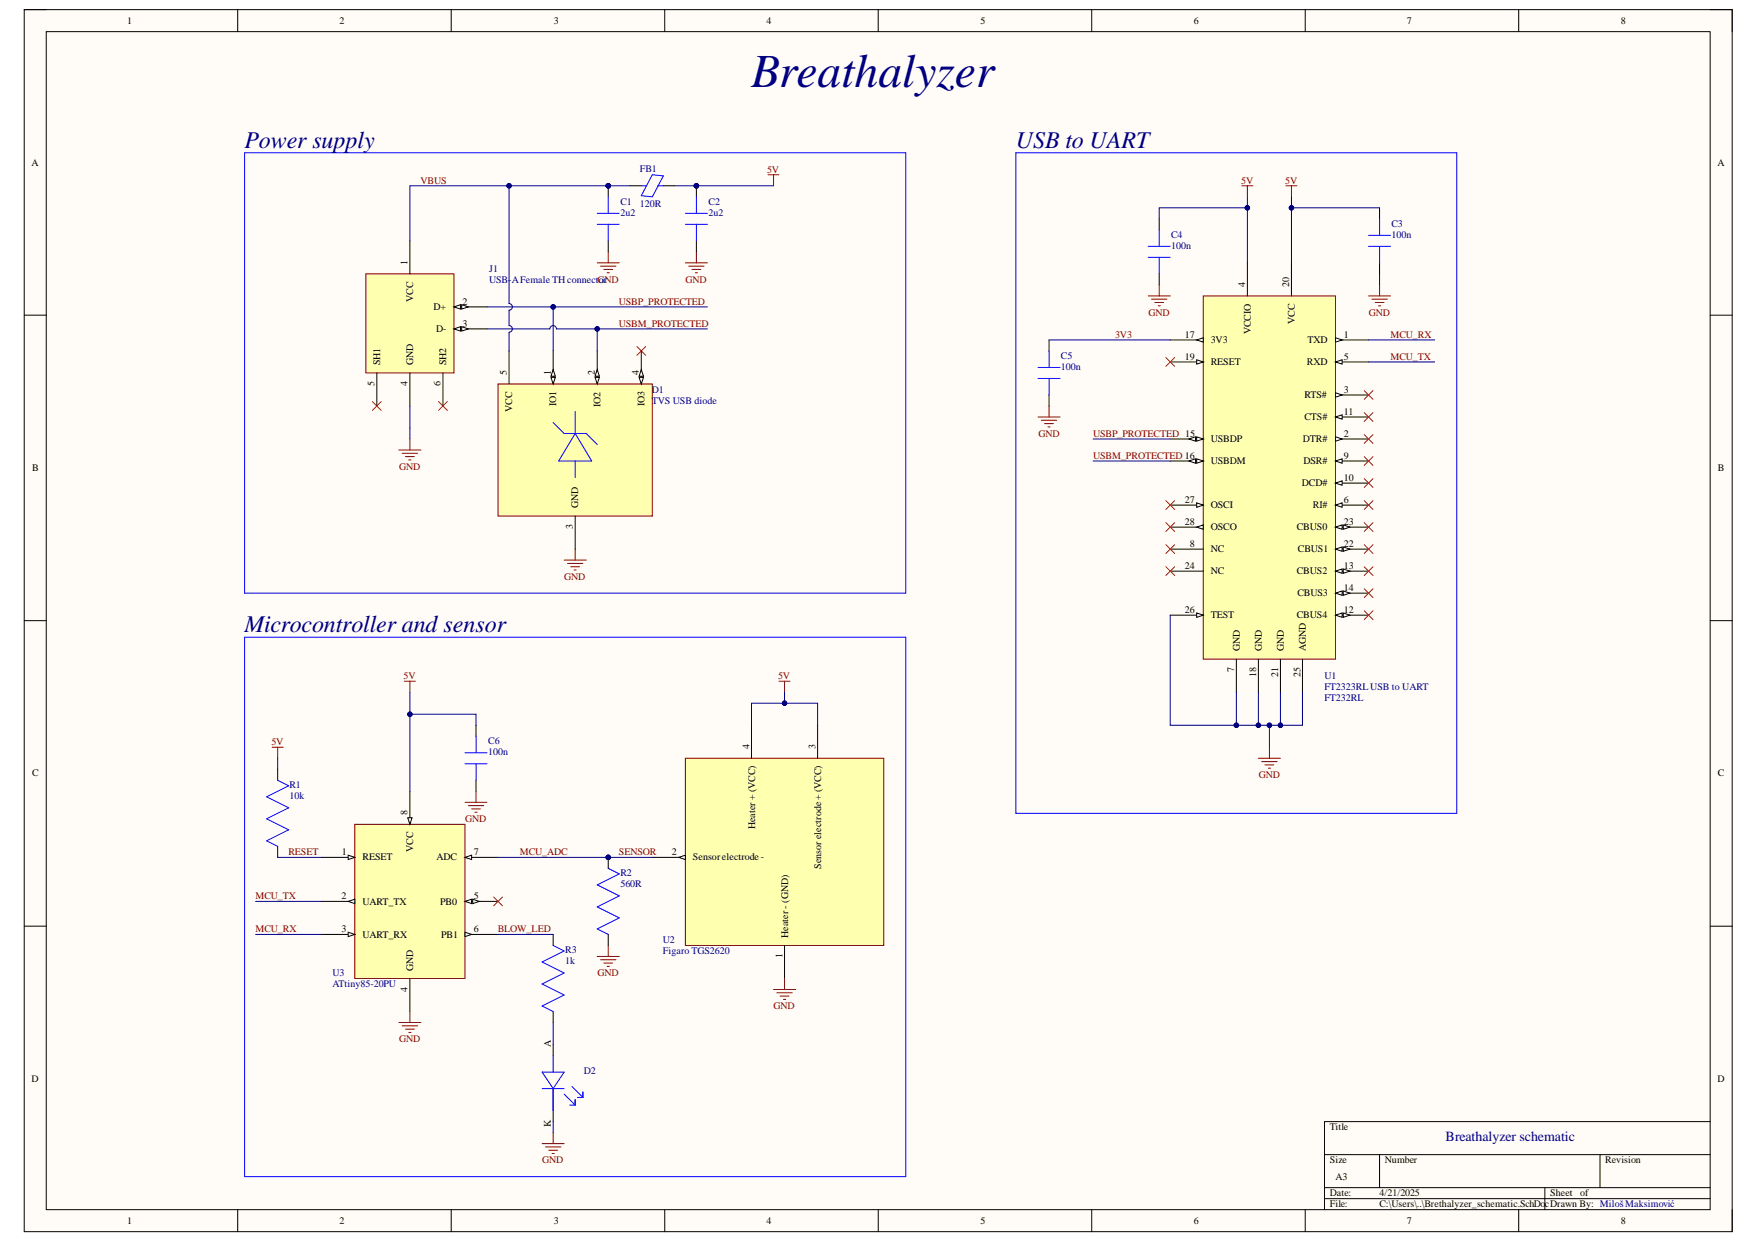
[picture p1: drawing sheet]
<svg xmlns="http://www.w3.org/2000/svg" width="297mm" height="210mm" viewBox="0 0 297 210" stroke-linecap="round" stroke-linejoin="round" font-family="sans-serif">
<defs><g id="words">
<text font-size="8" fill="#000080" x="126.8" y="14.7">Breathalyzer</text>
<g font-size="4.1" fill="#000080">
<text x="41.3" y="24.9">Power supply</text>
<text x="171.6" y="24.9">USB to UART</text>
<text x="41.3" y="106.7">Microcontroller and sensor</text>
</g>
<text font-size="2.4" fill="#000080" x="244.1" y="192.6">Breathalyzer schematic</text>
<g font-size="1.7">
<text x="21.5" y="4.1">1</text>
<text x="57.3" y="4.1">2</text>
<text x="93.5" y="4.1">3</text>
<text x="129.5" y="4.1">4</text>
<text x="165.6" y="4.1">5</text>
<text x="201.6" y="4.1">6</text>
<text x="237.6" y="4.1">7</text>
<text x="273.7" y="4.1">8</text>
<text x="5.3" y="28">A</text>
<text x="290" y="28">A</text>
<text x="68.8" y="44.8" transform="rotate(-90 68.8 44.8)">1</text>
<text x="69.8" y="50.9" transform="rotate(-90 69.8 50.9)">VCC</text>
<text x="73.2" y="52.4">D+</text>
<text x="78.1" y="51.5">2</text>
<text x="210.3" y="48.5" transform="rotate(-90 210.3 48.5)">4</text>
<text x="217.7" y="48.5" transform="rotate(-90 217.7 48.5)">20</text>
<text x="73.6" y="56.1">D-</text>
<text x="78.1" y="55.2">3</text>
<text x="200.1" y="57">17</text>
<text x="204.5" y="58">3V3</text>
<text x="211.2" y="56.4" transform="rotate(-90 211.2 56.4)">VCCIO</text>
<text x="218.7" y="54.7" transform="rotate(-90 218.7 54.7)">VCC</text>
<text x="220.8" y="58">TXD</text>
<text x="226.9" y="57">1</text>
<text x="63.2" y="65.2" transform="rotate(-90 63.2 65.2)">5</text>
<text x="64.2" y="61.7" transform="rotate(-90 64.2 61.7)">SH1</text>
<text x="68.8" y="65.2" transform="rotate(-90 68.8 65.2)">4</text>
<text x="69.8" y="61.7" transform="rotate(-90 69.8 61.7)">GND</text>
<text x="74.4" y="65.2" transform="rotate(-90 74.4 65.2)">6</text>
<text x="75.3" y="61.7" transform="rotate(-90 75.3 61.7)">SH2</text>
<text x="85.6" y="63.4" transform="rotate(-90 85.6 63.4)">5</text>
<text x="93" y="63.4" transform="rotate(-90 93 63.4)">1</text>
<text x="100.4" y="63.4" transform="rotate(-90 100.4 63.4)">2</text>
<text x="107.9" y="63.4" transform="rotate(-90 107.9 63.4)">4</text>
<text x="200.1" y="60.7">19</text>
<text x="204.5" y="61.7">RESET</text>
<text x="220.7" y="61.7">RXD</text>
<text x="226.9" y="60.7">5</text>
<text x="86.5" y="69.5" transform="rotate(-90 86.5 69.5)">VCC</text>
<text x="93.9" y="68.5" transform="rotate(-90 93.9 68.5)">IO1</text>
<text x="101.4" y="68.7" transform="rotate(-90 101.4 68.7)">IO2</text>
<text x="108.8" y="68.6" transform="rotate(-90 108.8 68.6)">IO3</text>
<text x="220.3" y="67.2">RTS#</text>
<text x="220.3" y="71">CTS#</text>
<text x="226.9" y="66.3">3</text>
<text x="226.9" y="70">11</text>
<text x="204.5" y="74.7">USBDP</text>
<text x="220" y="74.7">DTR#</text>
<text x="226.9" y="73.8">2</text>
<text x="226.9" y="77.5">9</text>
<text x="5.4" y="79.6">B</text>
<text x="204.5" y="78.4">USBDM</text>
<text x="219.8" y="82.1">DCD#</text>
<text x="220.1" y="78.4">DSR#</text>
<text x="226.9" y="81.2">10</text>
<text x="290.1" y="79.6">B</text>
<text x="96.7" y="89.3" transform="rotate(-90 96.7 89.3)">3</text>
<text x="97.7" y="85.8" transform="rotate(-90 97.7 85.8)">GND</text>
<text x="200.1" y="84.9">27</text>
<text x="200.1" y="88.6">28</text>
<text x="204.5" y="85.8">OSCI</text>
<text x="204.5" y="89.6">OSCO</text>
<text x="219" y="89.6">CBUS0</text>
<text x="221.7" y="85.8">RI#</text>
<text x="226.9" y="84.9">6</text>
<text x="226.9" y="88.6">23</text>
<text x="200.9" y="92.3">8</text>
<text x="204.5" y="93.3">NC</text>
<text x="219.2" y="93.3">CBUS1</text>
<text x="226.9" y="92.3">22</text>
<text x="200.1" y="96.1">24</text>
<text x="204.5" y="97">NC</text>
<text x="219" y="97">CBUS2</text>
<text x="219.1" y="100.7">CBUS3</text>
<text x="226.9" y="96.1">13</text>
<text x="226.9" y="99.8">14</text>
<text x="200.1" y="103.5">26</text>
<text x="204.5" y="104.4">TEST</text>
<text x="219" y="104.4">CBUS4</text>
<text x="226.9" y="103.5">12</text>
<text x="208.4" y="113.5" transform="rotate(-90 208.4 113.5)">7</text>
<text x="209.4" y="110" transform="rotate(-90 209.4 110)">GND</text>
<text x="213.1" y="110" transform="rotate(-90 213.1 110)">GND</text>
<text x="216.8" y="110" transform="rotate(-90 216.8 110)">GND</text>
<text x="220.5" y="110" transform="rotate(-90 220.5 110)">AGND</text>
<text x="212.1" y="114.4" transform="rotate(-90 212.1 114.4)">18</text>
<text x="215.9" y="114.3" transform="rotate(-90 215.9 114.3)">21</text>
<text x="219.6" y="114.4" transform="rotate(-90 219.6 114.4)">25</text>
<text x="5.4" y="131.1">C</text>
<text x="126.6" y="126.6" transform="rotate(-90 126.6 126.6)">4</text>
<text x="137.7" y="126.6" transform="rotate(-90 137.7 126.6)">3</text>
<text x="290.1" y="131.1">C</text>
<text x="68.8" y="137.7" transform="rotate(-90 68.8 137.7)">8</text>
<text x="69.8" y="143.9" transform="rotate(-90 69.8 143.9)">VCC</text>
<text x="127.5" y="140.1" transform="rotate(-90 127.5 140.1)">Heater + (VCC)</text>
<text x="57.8" y="144.4">1</text>
<text x="61.2" y="145.3">RESET</text>
<text x="73.7" y="145.3">ADC</text>
<text x="80" y="144.4">7</text>
<text x="113.5" y="144.4">2</text>
<text x="117" y="145.3">Sensorelectrode -</text>
<text x="138.7" y="146.7" transform="rotate(-90 138.7 146.7)">Sensor electrode + (VCC)</text>
<text x="57.7" y="151.8">2</text>
<text x="61.2" y="152.7">UART_TX</text>
<text x="74.3" y="152.7">PB0</text>
<text x="80" y="151.8">5</text>
<text x="57.7" y="157.4">3</text>
<text x="61.2" y="158.3">UART_RX</text>
<text x="74.5" y="158.3">PB1</text>
<text x="80" y="157.4">6</text>
<text x="132.2" y="161.8" transform="rotate(-90 132.2 161.8)">1</text>
<text x="133.1" y="158.3" transform="rotate(-90 133.1 158.3)">Heater - (GND)</text>
<text x="68.8" y="167.5" transform="rotate(-90 68.8 167.5)">4</text>
<text x="69.8" y="163.9" transform="rotate(-90 69.8 163.9)">GND</text>
<text x="93" y="176.7" transform="rotate(-90 93 176.7)">A</text>
<text x="5.3" y="182.7">D</text>
<text x="290" y="182.7">D</text>
<text x="93" y="190.3" transform="rotate(-90 93 190.3)">K</text>
<text x="224.6" y="190.8">Title</text>
<text x="224.6" y="196.4">Size</text>
<text x="233.9" y="196.4">Number</text>
<text x="271.1" y="196.4">Revision</text>
<text x="224.6" y="202">Date:</text>
<text x="224.6" y="203.9">File:</text>
<text x="225.5" y="199.2">A3</text>
<text x="232.9" y="202">4/21/2025</text>
<text x="232.9" y="203.9">C:\Users\..\Brethalyzer_schematic.SchDo</text>
<text x="260.9" y="203.9">cDrawn By: MilošMaksimović</text>
<text x="261.8" y="202">Sheet</text>
<text x="266.9" y="202">of</text>
<text x="21.5" y="206.6">1</text>
<text x="57.3" y="206.6">2</text>
<text x="93.5" y="206.6">3</text>
<text x="129.5" y="206.6">4</text>
<text x="165.6" y="206.6">5</text>
<text x="201.6" y="206.6">6</text>
<text x="237.6" y="206.6">7</text>
<text x="273.7" y="206.6">8</text>
</g>
<g font-size="1.7" fill="#000080">
<text x="108.1" y="29">FB1</text>
<text x="104.8" y="34.6">C1</text>
<text x="108.1" y="34.9">120R</text>
<text x="119.6" y="34.6">C2</text>
<text x="104.8" y="36.4">2u2</text>
<text x="119.6" y="36.4">2u2</text>
<text x="197.8" y="42">100n</text>
<text x="197.8" y="40.1">C4</text>
<text x="235" y="40.1">100n</text>
<text x="235" y="38.3">C3</text>
<text x="82.6" y="45.9">J1</text>
<text x="82.6" y="47.7">USB-</text>
<text x="86.4" y="47.7">AFemale TH connectGND</text>
<text x="101.1" y="47.7">or</text>
<text x="179.2" y="62.4">100n</text>
<text x="179.2" y="60.6">C5</text>
<text x="110.1" y="66.3">D1</text>
<text x="110.1" y="68.2">TVS USB diode</text>
<text x="223.6" y="118.4">FT232RL</text>
<text x="223.6" y="114.6">U1</text>
<text x="223.6" y="116.5">FT2323RL USB to UART</text>
<text x="82.4" y="125.6">C6</text>
<text x="82.4" y="127.5">100n</text>
<text x="48.9" y="134.9">10k</text>
<text x="48.9" y="133.1">R1</text>
<text x="104.8" y="149.8">560R</text>
<text x="104.8" y="147.9">R2</text>
<text x="95.5" y="160.9">R3</text>
<text x="111.9" y="161.1">Figaro TGS2620</text>
<text x="111.9" y="159.2">U2</text>
<text x="56.1" y="164.8">U3</text>
<text x="56.1" y="166.7">ATtiny85-20PU</text>
<text x="95.5" y="162.8">1k</text>
<text x="98.6" y="181.4">D2</text>
</g>
<g font-size="1.7" fill="#800000">
<text x="129.5" y="29.1">5V</text>
<text x="71" y="31">VBUS</text>
<text x="209.6" y="31">5V</text>
<text x="217" y="31">5V</text>
<text x="115.8" y="47.7">GND</text>
<text x="104.5" y="51.5">USBP_PROTECTED</text>
<text x="194" y="53.3">GND</text>
<text x="231.2" y="53.3">GND</text>
<text x="104.5" y="55.2">USBM_PROTECTED</text>
<text x="188.3" y="57">3V3</text>
<text x="234.8" y="57">MCU_RX</text>
<text x="234.8" y="60.7">MCU_TX</text>
<text x="175.4" y="73.8">GND</text>
<text x="184.6" y="73.8">USBP_PROTECTED 15</text>
<text x="184.6" y="77.5">USBM_PROTECTED 16</text>
<text x="67.4" y="79.3">GND</text>
<text x="95.3" y="97.9">GND</text>
<text x="68.2" y="114.6">5V</text>
<text x="131.4" y="114.6">5V</text>
<text x="45.8" y="125.8">5V</text>
<text x="212.6" y="131.4">GND</text>
<text x="78.6" y="138.8">GND</text>
<text x="48.7" y="144.4">RESET</text>
<text x="87.8" y="144.4">MCU_ADC</text>
<text x="104.5" y="144.4">SENSOR</text>
<text x="43.1" y="151.8">MCU_TX</text>
<text x="43.1" y="157.4">MCU_RX</text>
<text x="84" y="157.4">BLOW_LED</text>
<text x="100.9" y="164.8">GND</text>
<text x="130.6" y="170.4">GND</text>
<text x="67.4" y="176">GND</text>
<text x="91.6" y="196.4">GND</text>
</g>
</g></defs>
<path d="M4.1 1.6h288.4v206.4h-288.4z" fill-rule="evenodd" fill="#fffcf8"/>
<path d="M4.1 1.6h288.4v206.4h-288.4z" fill="none" stroke="#000" stroke-width=".17"/>
<path d="M7.8 5.3h281v199h-281z" fill-rule="evenodd" fill="#fffcf8"/>
<g fill="none" stroke="#000" stroke-width=".17">
<path d="M4.1 1.6h3.7M7.8 5.3h281v199h-281zM40.1 1.6v3.7M76.2 1.6v3.7M112.3 1.6v3.7M148.3 1.6v3.7M184.4 1.6v3.7M220.4 1.6v3.7M256.5 1.6v3.7M288.8 1.6h3.7v3.7M4.1 53.2h3.7M288.8 53.2h3.7"/>
<path d="M4.1 104.8h3.7M288.8 104.8h3.7M4.1 156.4h3.7M288.8 156.4h3.7M223.7 195h65.1M233 195v5.6M270.2 195v5.6M288.8 189.4h-65.1v14.9M40.1 204.3v3.7M76.2 204.3v3.7M112.3 204.3v3.7M148.3 204.3v3.7"/>
<path d="M184.4 204.3v3.7M220.4 204.3v3.7M223.7 200.6h65.1M223.7 202.4h65.1M256.5 204.3v3.7M260.9 200.6v3.7M292.5 204.3v3.7"/>
</g>
<path d="M59.9 139.2h18.6v26h-18.6z" fill-rule="evenodd" fill="#ffffb0"/>
<path d="M59.9 139.2h18.6v26h-18.6z" fill="none" stroke="#800000" stroke-width=".17"/>
<path d="M54.3 144.8h5.6" fill="none" stroke="#000" stroke-width=".17"/>
<path d="M58.8 144.4l1.1 .4-1.1 .4z" fill="#f8fcff"/>
<path d="M54.3 152.2h5.6M58.8 144.4l1.1 .4-1.1 .4z" fill="none" stroke="#000" stroke-width=".17"/>
<path d="M58.8 152.2l1.1-.4v.8z" fill="#f8fcff"/>
<path d="M54.3 157.8h5.6M58.8 152.2l1.1-.4v.8z" fill="none" stroke="#000" stroke-width=".17"/>
<path d="M58.8 157.4l1.1 .4-1.1 .4z" fill="#f8fcff"/>
<path d="M58.8 157.4l1.1 .4-1.1 .4zM78.5 152.2h5.6M69.2 165.2v5.6" fill="none" stroke="#000" stroke-width=".17"/>
<path d="M78.5 152.2l1.1-.4v.8z" fill="#f8fcff"/>
<path d="M78.5 152.2l1.1-.4v.8z" fill="none" stroke="#000" stroke-width=".17"/>
<path d="M79.8 151.8l1.1 .4-1.1 .4z" fill="#f8fcff"/>
<path d="M78.5 157.8h5.6M79.8 151.8l1.1 .4-1.1 .4z" fill="none" stroke="#000" stroke-width=".17"/>
<path d="M78.5 157.4l1.1 .4-1.1 .4z" fill="#f8fcff"/>
<path d="M78.5 157.4l1.1 .4-1.1 .4zM78.5 144.8h5.6" fill="none" stroke="#000" stroke-width=".17"/>
<path d="M78.5 144.8l1.1-.4v.8z" fill="#f8fcff"/>
<path d="M69.2 133.6v5.6M78.5 144.8l1.1-.4v.8z" fill="none" stroke="#000" stroke-width=".17"/>
<path d="M68.8 138.1h.8l-.4 1.1z" fill="#f8fcff"/>
<path d="M68.8 138.1h.8l-.4 1.1z" fill="none" stroke="#000" stroke-width=".17"/>
<g fill="none" stroke="#800000" stroke-width=".17">
<path d="M129.7 29.5h1.9M130.6 29.5v1.9M100.9 44.4h3.7M101.4 44.9h2.6M102 45.5h1.5M102.5 46.1h.4M102.7 42.5v1.9M115.7 44.4h3.8M116.3 44.9h2.6M116.9 45.5h1.4M117.4 46.1h.4M117.6 42.5v1.9"/>
<path d="M67.4 76h3.7M67.9 76.6h2.6M68.5 77.1h1.5M69 77.7h.4M69.2 74.1v1.9M95.3 94.6h3.7M95.8 95.1h2.6M96.4 95.7h1.5M96.9 96.3h.4M97.1 92.7v1.9M68.3 115h1.8M69.2 115v1.9"/>
</g>
<path d="M107.6 58.5l1.4 1.5M109 58.5l-1.4 1.5" fill="none" stroke="#f00" stroke-width=".17"/>
<path d="M115.7 128h33.5v31.7h-33.5z" fill-rule="evenodd" fill="#ffffb0"/>
<path d="M115.7 128h33.5v31.7h-33.5z" fill="none" stroke="#800000" stroke-width=".17"/>
<path d="M110.2 144.8h5.5M132.5 159.7v5.5" fill="none" stroke="#000" stroke-width=".17"/>
<path d="M114.6 144.8l1.1-.4v.8z" fill="#f8fcff"/>
<path d="M126.9 122.5v5.5M138.1 122.5v5.5M114.6 144.8l1.1-.4v.8z" fill="none" stroke="#000" stroke-width=".17"/>
<g fill="none" stroke="#800000" stroke-width=".17">
<path d="M46 126.2h1.8M46.9 126.2v1.8M102.7 159.7v1.8M67.4 172.7h3.7M67.9 173.2h2.6M68.5 173.8h1.5M69 174.3h.4M69.2 170.8v1.9M100.9 161.5h3.7M101.4 162.1h2.6M102 162.6h1.5M102.5 163.2h.4"/>
<path d="M130.6 167.1h3.7M131.2 167.7h2.6M131.7 168.2h1.5M132.3 168.8h.4M132.5 165.2v1.9M91.6 193.1h3.7M92.1 193.7h2.6M92.7 194.2h1.5M93.2 194.8h.4M93.4 191.3v1.8"/>
</g>
<path d="M83.4 151.5l1.4 1.5M84.8 151.5l-1.4 1.5" fill="none" stroke="#f00" stroke-width=".17"/>
<path d="M203.2 50h22.3v61.3h-22.3z" fill-rule="evenodd" fill="#ffffb0"/>
<path d="M203.2 50h22.3v61.3h-22.3z" fill="none" stroke="#800000" stroke-width=".17"/>
<path d="M225.5 57.4h5.6" fill="none" stroke="#000" stroke-width=".17"/>
<path d="M225.5 57l1.1 .4-1.1 .4z" fill="#f8fcff"/>
<path d="M225.5 57l1.1 .4-1.1 .4zM225.5 74.1h5.6" fill="none" stroke="#000" stroke-width=".17"/>
<path d="M225.5 73.8l1.1 .3-1.1 .4z" fill="#f8fcff"/>
<path d="M225.5 73.8l1.1 .3-1.1 .4zM225.5 66.7h5.6" fill="none" stroke="#000" stroke-width=".17"/>
<path d="M225.5 66.3l1.1 .4-1.1 .4z" fill="#f8fcff"/>
<path d="M210.6 44.4v5.6M225.5 66.3l1.1 .4-1.1 .4zM225.5 61.1h5.6" fill="none" stroke="#000" stroke-width=".17"/>
<path d="M225.5 61.1l1.1-.3v.7z" fill="#f8fcff"/>
<path d="M225.5 61.1l1.1-.3v.7zM225.5 85.3h5.6" fill="none" stroke="#000" stroke-width=".17"/>
<path d="M225.5 85.3l1.1-.4v.8z" fill="#f8fcff"/>
<path d="M225.5 77.9h5.6M197.6 92.7h5.6M225.5 85.3l1.1-.4v.8zM208.8 111.3v5.6" fill="none" stroke="#000" stroke-width=".17"/>
<path d="M225.5 77.9l1.1-.4v.7z" fill="#f8fcff"/>
<path d="M225.5 77.9l1.1-.4v.7zM225.5 81.6h5.6" fill="none" stroke="#000" stroke-width=".17"/>
<path d="M225.5 81.6l1.1-.4v.7z" fill="#f8fcff"/>
<path d="M225.5 70.4h5.6M225.5 81.6l1.1-.4v.7z" fill="none" stroke="#000" stroke-width=".17"/>
<path d="M225.5 70.4l1.1-.4v.8z" fill="#f8fcff"/>
<path d="M225.5 70.4l1.1-.4v.8zM225.5 103.9h5.6" fill="none" stroke="#000" stroke-width=".17"/>
<path d="M225.5 103.9l1.1-.4v.8z" fill="#f8fcff"/>
<path d="M225.5 103.9l1.1-.4v.8z" fill="none" stroke="#000" stroke-width=".17"/>
<path d="M226.8 103.5l1.1 .4-1.1 .4z" fill="#f8fcff"/>
<path d="M225.5 96.4h5.6M226.8 103.5l1.1 .4-1.1 .4z" fill="none" stroke="#000" stroke-width=".17"/>
<path d="M225.5 96.4l1.1-.3v.7z" fill="#f8fcff"/>
<path d="M225.5 96.4l1.1-.3v.7z" fill="none" stroke="#000" stroke-width=".17"/>
<path d="M226.8 96.1l1.1 .3-1.1 .4z" fill="#f8fcff"/>
<path d="M226.8 96.1l1.1 .3-1.1 .4zM225.5 100.2h5.6" fill="none" stroke="#000" stroke-width=".17"/>
<path d="M225.5 100.2l1.1-.4v.7z" fill="#f8fcff"/>
<path d="M225.5 100.2l1.1-.4v.7z" fill="none" stroke="#000" stroke-width=".17"/>
<path d="M226.8 99.8l1.1 .4-1.1 .3z" fill="#f8fcff"/>
<path d="M197.6 74.1h5.6M226.8 99.8l1.1 .4-1.1 .3z" fill="none" stroke="#000" stroke-width=".17"/>
<path d="M202.1 73.8l1.1 .3-1.1 .4z" fill="#f8fcff"/>
<path d="M202.1 73.8l1.1 .3-1.1 .4z" fill="none" stroke="#000" stroke-width=".17"/>
<path d="M200.8 74.1l1.1-.3v.7z" fill="#f8fcff"/>
<path d="M197.6 77.9h5.6M200.8 74.1l1.1-.3v.7z" fill="none" stroke="#000" stroke-width=".17"/>
<path d="M202.1 77.5l1.1 .4-1.1 .3z" fill="#f8fcff"/>
<path d="M202.1 77.5l1.1 .4-1.1 .3z" fill="none" stroke="#000" stroke-width=".17"/>
<path d="M200.8 77.9l1.1-.4v.7z" fill="#f8fcff"/>
<path d="M197.6 57.4h5.6M200.8 77.9l1.1-.4v.7z" fill="none" stroke="#000" stroke-width=".17"/>
<path d="M202.1 57.4l1.1-.4v.8z" fill="#f8fcff"/>
<path d="M202.1 57.4l1.1-.4v.8zM197.6 61.1h5.6M212.5 111.3v5.6" fill="none" stroke="#000" stroke-width=".17"/>
<path d="M202.1 60.8l1.1 .3-1.1 .4z" fill="#f8fcff"/>
<path d="M218.1 44.4v5.6M202.1 60.8l1.1 .3-1.1 .4zM225.5 92.7h5.6M216.2 111.3v5.6" fill="none" stroke="#000" stroke-width=".17"/>
<path d="M225.5 92.7l1.1-.3v.7z" fill="#f8fcff"/>
<path d="M225.5 92.7l1.1-.3v.7z" fill="none" stroke="#000" stroke-width=".17"/>
<path d="M226.8 92.4l1.1 .3-1.1 .4z" fill="#f8fcff"/>
<path d="M225.5 89h5.6M226.8 92.4l1.1 .3-1.1 .4z" fill="none" stroke="#000" stroke-width=".17"/>
<path d="M225.5 89l1.1-.4v.8z" fill="#f8fcff"/>
<path d="M225.5 89l1.1-.4v.8z" fill="none" stroke="#000" stroke-width=".17"/>
<path d="M226.8 88.6l1.1 .4-1.1 .4z" fill="#f8fcff"/>
<path d="M197.6 96.4h5.6M226.8 88.6l1.1 .4-1.1 .4zM197.6 103.9h5.6M219.9 111.3v5.6" fill="none" stroke="#000" stroke-width=".17"/>
<path d="M202.1 103.5l1.1 .4-1.1 .4z" fill="#f8fcff"/>
<path d="M197.6 85.3h5.6M202.1 103.5l1.1 .4-1.1 .4z" fill="none" stroke="#000" stroke-width=".17"/>
<path d="M202.1 84.9l1.1 .4-1.1 .4z" fill="#f8fcff"/>
<path d="M197.6 89h5.6M202.1 84.9l1.1 .4-1.1 .4z" fill="none" stroke="#000" stroke-width=".17"/>
<path d="M202.1 89l1.1-.4v.8z" fill="#f8fcff"/>
<path d="M202.1 89l1.1-.4v.8zM93.4 176.4v1.9M93.4 187.5v1.9" fill="none" stroke="#000" stroke-width=".17"/>
<g fill="none" stroke="#800000" stroke-width=".17">
<path d="M209.7 31.4h1.9M210.6 31.4v1.8M217.2 31.4h1.8M218.1 31.4v1.8M193.9 50h3.7M194.5 50.5h2.6M195 51.1h1.5M195.6 51.6h.3M195.8 48.1v1.9M231.1 50h3.7M231.7 50.5h2.6M232.2 51.1h1.5"/>
<path d="M232.8 51.6h.4M233 48.1v1.9M175.3 70.4h3.7M175.8 71h2.7M176.4 71.5h1.5M177 72.1h.3M177.2 68.6v1.8M131.6 115h1.8M132.5 115v1.9M78.5 135.5h3.7M79.1 136h2.6M79.6 136.6h1.5"/>
<path d="M80.2 137.2h.4M80.4 133.6v1.9M212.5 128.1h3.7M213.1 128.6h2.6M213.6 129.2h1.5M214.2 129.7h.3M214.4 126.2v1.9"/>
</g>
<g fill="none" stroke="#f00" stroke-width=".17">
<path d="M196.9 60.4l1.5 1.5M198.4 60.4l-1.5 1.5M230.4 77.1l1.5 1.5M230.4 73.4l1.5 1.5M230.4 69.7l1.5 1.5M230.4 66l1.5 1.4M231.9 77.1l-1.5 1.5M231.9 73.4l-1.5 1.5M231.9 69.7l-1.5 1.5M231.9 66l-1.5 1.4M196.9 84.5l1.5 1.5M196.9 88.3l1.5 1.5"/>
<path d="M196.9 92l1.5 1.5M196.9 95.7l1.5 1.5M198.4 84.5l-1.5 1.5M198.4 88.3l-1.5 1.5M198.4 92l-1.5 1.5M198.4 95.7l-1.5 1.5M230.4 99.4l1.5 1.5M230.4 95.7l1.5 1.5M230.4 92l1.5 1.5M230.4 88.3l1.5 1.5M230.4 84.5l1.5 1.5M230.4 80.8l1.5 1.5"/>
<path d="M231.9 99.4l-1.5 1.5M231.9 95.7l-1.5 1.5M231.9 92l-1.5 1.5M231.9 88.3l-1.5 1.5M231.9 84.5l-1.5 1.5M231.9 80.8l-1.5 1.5M230.4 103.1l1.5 1.5M231.9 103.1l-1.5 1.5"/>
</g>
<g fill="none" stroke="#00f" stroke-width=".17">
<path d="M41.3 25.8h111.7v74.4h-111.7zM171.6 25.8h74.4v111.5h-74.4zM41.3 107.6h111.7v91.1h-111.7zM93.4 178.3v2.7M91.6 181h3.7l-1.9 2.8zM91.6 183.8h3.7M93.4 183.8v3.7M95.3 184.8l1.8 1.8M96.2 186.6h.9M96.6 183.5l1.8 1.8M97.1 185.7v.9M97.5 185.3h.9"/>
<path d="M98.4 184.4v.9"/>
</g>
<path d="M82.2 51.8h11.2v7.5M69.2 68.6v5.5" fill="none" stroke="#000080" stroke-width=".17"/>
<circle cx="93.4" cy="51.8" r=".37" fill="#000080"/>
<g fill="none" stroke="#000080" stroke-width=".17">
<path d="M82.2 55.5h10.7a.56 .56 0 0 1 .5-.5 .56 .56 0 0 1 .6 .5h6.9v3.8"/>
<circle cx="93.4" cy="51.8" r=".37"/>
</g>
<circle cx="100.9" cy="55.5" r=".37" fill="#000080"/>
<g fill="none" stroke="#000080" stroke-width=".17">
<path d="M117.6 31.4h13"/>
<circle cx="100.9" cy="55.5" r=".37"/>
</g>
<circle cx="117.6" cy="31.4" r=".37" fill="#000080"/>
<g fill="none" stroke="#000080" stroke-width=".17">
<path d="M69.2 116.9v16.7"/>
<circle cx="117.6" cy="31.4" r=".37"/>
</g>
<circle cx="69.2" cy="120.6" r=".37" fill="#000080"/>
<g fill="none" stroke="#000080" stroke-width=".17">
<path d="M84.1 144.8h26.1"/>
<circle cx="69.2" cy="120.6" r=".37"/>
</g>
<circle cx="102.7" cy="144.8" r=".37" fill="#000080"/>
<g fill="none" stroke="#000080" stroke-width=".17">
<path d="M93.4 51.8h26.1M46.9 128v1.9M84.1 157.8h9.3"/>
<circle cx="102.7" cy="144.8" r=".37"/>
</g>
<circle cx="93.4" cy="51.8" r=".37" fill="#000080"/>
<g fill="none" stroke="#000080" stroke-width=".17">
<path d="M100.9 55.5h18.6"/>
<circle cx="93.4" cy="51.8" r=".37"/>
</g>
<circle cx="100.9" cy="55.5" r=".37" fill="#000080"/>
<g fill="none" stroke="#000080" stroke-width=".17">
<path d="M218.1 33.2v11.2M231.1 57.4h11.2M231.1 61.1h11.2M43.2 152.2h11.1M43.2 157.8h11.1"/>
<circle cx="100.9" cy="55.5" r=".37"/>
</g>
<circle cx="218.1" cy="35.1" r=".37" fill="#000080"/>
<g fill="none" stroke="#000080" stroke-width=".17">
<path d="M197.6 103.9v18.6h22.3v-5.6"/>
<circle cx="218.1" cy="35.1" r=".37"/>
</g>
<circle cx="208.8" cy="122.5" r=".37" fill="#000080"/>
<circle cx="208.8" cy="122.5" r=".37" fill="none" stroke="#000080" stroke-width=".17"/>
<circle cx="212.5" cy="122.5" r=".37" fill="#000080"/>
<circle cx="212.5" cy="122.5" r=".37" fill="none" stroke="#000080" stroke-width=".17"/>
<circle cx="214.4" cy="122.5" r=".37" fill="#000080"/>
<circle cx="214.4" cy="122.5" r=".37" fill="none" stroke="#000080" stroke-width=".17"/>
<circle cx="216.2" cy="122.5" r=".37" fill="#000080"/>
<g fill="none" stroke="#000080" stroke-width=".17">
<path d="M216.2 116.9v5.6"/>
<circle cx="216.2" cy="122.5" r=".37"/>
</g>
<circle cx="216.2" cy="122.5" r=".37" fill="#000080"/>
<g fill="none" stroke="#000080" stroke-width=".17">
<path d="M212.5 116.9v5.6"/>
<circle cx="216.2" cy="122.5" r=".37"/>
</g>
<circle cx="212.5" cy="122.5" r=".37" fill="#000080"/>
<g fill="none" stroke="#000080" stroke-width=".17">
<path d="M208.8 116.9v5.6"/>
<circle cx="212.5" cy="122.5" r=".37"/>
</g>
<circle cx="208.8" cy="122.5" r=".37" fill="#000080"/>
<g fill="none" stroke="#000080" stroke-width=".17">
<path d="M214.4 122.5v3.7"/>
<circle cx="208.8" cy="122.5" r=".37"/>
</g>
<circle cx="214.4" cy="122.5" r=".37" fill="#000080"/>
<g fill="none" stroke="#000080" stroke-width=".17">
<path d="M177.2 57.4h20.4M126.9 122.5v-3.7h11.2v3.7"/>
<circle cx="214.4" cy="122.5" r=".37"/>
</g>
<circle cx="132.5" cy="118.8" r=".37" fill="#000080"/>
<g fill="none" stroke="#000080" stroke-width=".17">
<path d="M132.5 116.9v1.9"/>
<circle cx="132.5" cy="118.8" r=".37"/>
</g>
<circle cx="132.5" cy="118.8" r=".37" fill="#000080"/>
<g fill="none" stroke="#000080" stroke-width=".17">
<path d="M102.7 31.4h3.7M184.6 74.1h13M184.6 77.9h13"/>
<circle cx="132.5" cy="118.8" r=".37"/>
</g>
<circle cx="102.7" cy="31.4" r=".37" fill="#000080"/>
<g fill="none" stroke="#000080" stroke-width=".17">
<path d="M113.9 31.4h3.7"/>
<circle cx="102.7" cy="31.4" r=".37"/>
</g>
<circle cx="117.6" cy="31.4" r=".37" fill="#000080"/>
<g fill="none" stroke="#000080" stroke-width=".17">
<path d="M102.7 31.4h-33.5v9.3"/>
<circle cx="117.6" cy="31.4" r=".37"/>
</g>
<circle cx="86" cy="31.4" r=".37" fill="#000080"/>
<circle cx="86" cy="31.4" r=".37" fill="none" stroke="#000080" stroke-width=".17"/>
<circle cx="102.7" cy="31.4" r=".37" fill="#000080"/>
<g fill="none" stroke="#000080" stroke-width=".17">
<path d="M86 31.4v19.9a.56 .56 0 0 1 .5 .5 .56 .56 0 0 1-.5 .6v2.6a.56 .56 0 0 1 .5 .5 .56 .56 0 0 1-.5 .6v3.2"/>
<circle cx="102.7" cy="31.4" r=".37"/>
</g>
<circle cx="86" cy="31.4" r=".37" fill="#000080"/>
<g fill="none" stroke="#000080" stroke-width=".17">
<path d="M210.6 33.2v11.2M93.4 172.7v3.7M93.4 189.4v1.9"/>
<circle cx="86" cy="31.4" r=".37"/>
</g>
<circle cx="210.6" cy="35.1" r=".37" fill="#000080"/>
<g fill="none" stroke="#000080" stroke-width=".17">
<path d="M210.6 35.1h-14.8v1.9"/>
<circle cx="210.6" cy="35.1" r=".37"/>
</g>
<circle cx="210.6" cy="35.1" r=".37" fill="#000080"/>
<g fill="none" stroke="#000080" stroke-width=".17">
<path d="M218.1 35.1h14.9M233 46.2v1.9"/>
<circle cx="210.6" cy="35.1" r=".37"/>
</g>
<circle cx="218.1" cy="35.1" r=".37" fill="#000080"/>
<g fill="none" stroke="#000080" stroke-width=".17">
<path d="M69.2 120.6h11.2v1.9"/>
<circle cx="218.1" cy="35.1" r=".37"/>
</g>
<circle cx="69.2" cy="120.6" r=".37" fill="#000080"/>
<g fill="none" stroke="#000080" stroke-width=".17">
<path d="M46.9 144.8h7.4"/>
<circle cx="69.2" cy="120.6" r=".37"/>
</g>
<path d="M62.9 67.8l1.5 1.5M64.4 67.8l-1.5 1.5M74.1 67.8l1.4 1.5M75.5 67.8l-1.4 1.5" fill="none" stroke="#f00" stroke-width=".17"/>
<path d="M84.1 64.8h26.1v22.3h-26.1z" fill-rule="evenodd" fill="#ffffb0"/>
<path d="M84.1 64.8h26.1v22.3h-26.1z" fill="none" stroke="#800000" stroke-width=".17"/>
<path d="M93.4 59.3v5.5" fill="none" stroke="#000" stroke-width=".17"/>
<path d="M93 63.7h.8l-.4 1.1z" fill="#f8fcff"/>
<path d="M93 63.7h.8l-.4 1.1z" fill="none" stroke="#000" stroke-width=".17"/>
<path d="M93.4 62.4l.4 1.1h-.8z" fill="#f8fcff"/>
<path d="M100.9 59.3v5.5M93.4 62.4l.4 1.1h-.8z" fill="none" stroke="#000" stroke-width=".17"/>
<path d="M100.5 63.7h.7l-.3 1.1z" fill="#f8fcff"/>
<path d="M100.5 63.7h.7l-.3 1.1z" fill="none" stroke="#000" stroke-width=".17"/>
<path d="M100.9 62.4l.3 1.1h-.7z" fill="#f8fcff"/>
<path d="M108.3 59.3v5.5M100.9 62.4l.3 1.1h-.7zM97.1 87.1v5.6" fill="none" stroke="#000" stroke-width=".17"/>
<path d="M107.9 63.7h.8l-.4 1.1z" fill="#f8fcff"/>
<path d="M107.9 63.7h.8l-.4 1.1z" fill="none" stroke="#000" stroke-width=".17"/>
<path d="M108.3 62.4l.4 1.1h-.8z" fill="#f8fcff"/>
<path d="M86 59.3v5.5M108.3 62.4l.4 1.1h-.8z" fill="none" stroke="#000" stroke-width=".17"/>
<path d="M93.4 71.3l1.9 1.9h3.7l1.9 1.9M97.1 73.2l2.8 4.7h-5.6zM97.1 69.5v3.7M97.1 77.9v2.7" fill="none" stroke="#00f" stroke-width=".17"/>
<circle cx="102.7" cy="31.4" r=".37" fill="#000080"/>
<circle cx="102.7" cy="31.4" r=".37" fill="none" stroke="#000080" stroke-width=".17"/>
<path d="M102.7 31.4v1.8" fill="none" stroke="#000" stroke-width=".17"/>
<circle cx="102.7" cy="31.4" r=".37" fill="#000080"/>
<circle cx="102.7" cy="31.4" r=".37" fill="none" stroke="#000080" stroke-width=".17"/>
<path d="M102.7 40.7v1.8" fill="none" stroke="#000" stroke-width=".17"/>
<path d="M100.9 36h3.7M100.9 37.9h3.7M102.7 33.2v2.8M102.7 37.9v2.8" fill="none" stroke="#00f" stroke-width=".17"/>
<circle cx="117.6" cy="31.4" r=".37" fill="#000080"/>
<circle cx="117.6" cy="31.4" r=".37" fill="none" stroke="#000080" stroke-width=".17"/>
<path d="M117.6 31.4v1.8" fill="none" stroke="#000" stroke-width=".17"/>
<circle cx="117.6" cy="31.4" r=".37" fill="#000080"/>
<circle cx="117.6" cy="31.4" r=".37" fill="none" stroke="#000080" stroke-width=".17"/>
<g fill="none" stroke="#000" stroke-width=".17">
<path d="M106.4 31.4h1.9M112 31.4h1.9M195.8 37v1.8M233 35.1v1.9M117.6 40.7v1.8M177.2 57.4v1.9M195.8 46.2v1.9M233 44.4v1.8M177.2 66.7v1.9M46.9 129.9v1.9M80.4 122.5v1.8M80.4 131.8v1.8"/>
<path d="M46.9 142.9v1.9M93.4 157.8v1.9M93.4 170.8v1.9"/>
</g>
<g fill="none" stroke="#00f" stroke-width=".17">
<path d="M108.3 31.4h.9M110.2 29.5l1.8 .2-1.8 3.5-1.9-.2zM111.1 31.4h.9M115.7 36h3.8M115.7 37.9h3.8M117.6 33.2v2.8M117.6 37.9v2.8M195.8 38.8v2.8M231.1 39.7h3.7M233 37v2.7M177.2 59.3v2.8M193.9 41.6h3.7"/>
<path d="M193.9 43.5h3.7M195.8 43.5v2.7M231.1 41.6h3.7M233 41.6v2.8M175.3 62.1h3.7M175.3 63.9h3.7M177.2 63.9v2.8M46.9 131.8l1.9 .9-3.8 1.9 3.8 1.8-3.8 1.9 3.8 1.8-3.8 1.9 1.9 .9M78.5 127.1h3.7M78.5 129h3.7M80.4 124.3v2.8M80.4 129v2.8"/>
<path d="M93.4 159.7l1.9 .9-3.8 1.8 3.8 1.9-3.8 1.9 3.8 1.8-3.8 1.9 1.9 .9"/>
</g>
<circle cx="102.7" cy="144.8" r=".37" fill="#000080"/>
<circle cx="102.7" cy="144.8" r=".37" fill="none" stroke="#000080" stroke-width=".17"/>
<path d="M102.7 144.8v1.8M102.7 157.8v1.9" fill="none" stroke="#000" stroke-width=".17"/>
<path d="M102.7 146.6l1.9 1-3.7 1.8 3.7 1.9-3.7 1.8 3.7 1.9-3.7 1.9 1.8 .9" fill="none" stroke="#00f" stroke-width=".17"/>
<circle cx="102.7" cy="144.8" r=".37" fill="#000080"/>
<circle cx="102.7" cy="144.8" r=".37" fill="none" stroke="#000080" stroke-width=".17"/>
<path d="M61.8 46.2h14.9v16.8h-14.9z" fill-rule="evenodd" fill="#ffffb0"/>
<path d="M61.8 46.2h14.9v16.8h-14.9z" fill="none" stroke="#800000" stroke-width=".17"/>
<path d="M76.7 51.8h5.5" fill="none" stroke="#000" stroke-width=".17"/>
<path d="M76.7 51.8l1.1-.3v.7z" fill="#f8fcff"/>
<path d="M76.7 51.8l1.1-.3v.7z" fill="none" stroke="#000" stroke-width=".17"/>
<path d="M78 51.5l1.1 .3-1.1 .4z" fill="#f8fcff"/>
<path d="M76.7 55.5h5.5M78 51.5l1.1 .3-1.1 .4z" fill="none" stroke="#000" stroke-width=".17"/>
<path d="M76.7 55.5l1.1-.3v.7z" fill="#f8fcff"/>
<path d="M76.7 55.5l1.1-.3v.7z" fill="none" stroke="#000" stroke-width=".17"/>
<path d="M78 55.2l1.1 .3-1.1 .4z" fill="#f8fcff"/>
<path d="M69.2 40.7v5.5M78 55.2l1.1 .3-1.1 .4zM63.6 63v5.6M69.2 63v5.6M74.8 63v5.6" fill="none" stroke="#000" stroke-width=".17"/>
<use href="#words"/>
</svg>
